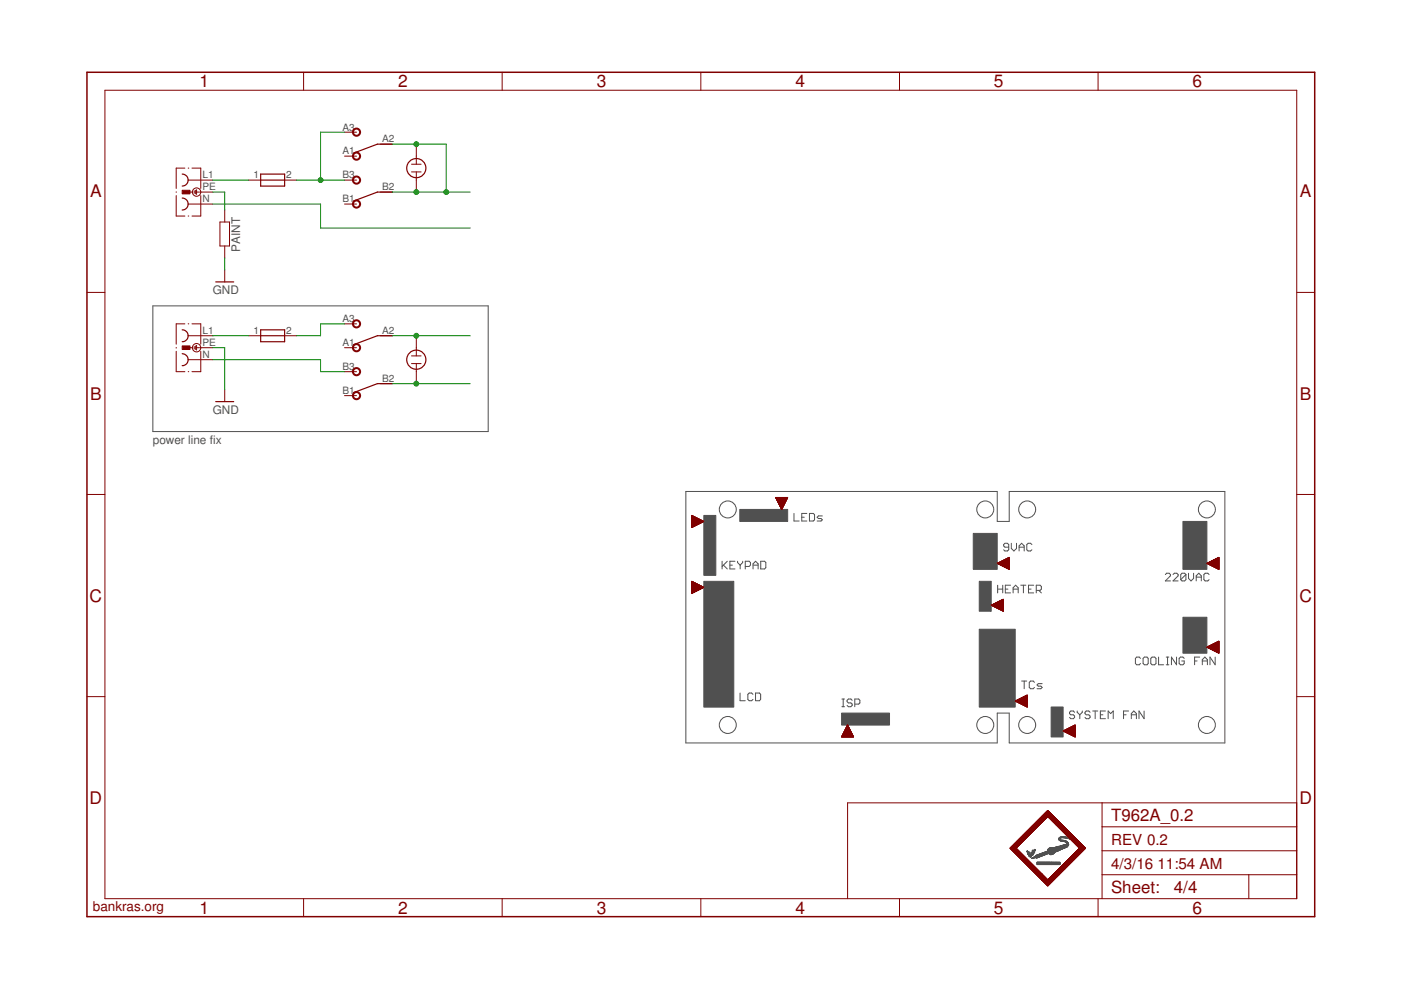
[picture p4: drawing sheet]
<svg xmlns="http://www.w3.org/2000/svg" width="297mm" height="210mm" viewBox="0 0 297 210" stroke-linecap="round" stroke-linejoin="round" font-family="sans-serif">
<defs><g id="words">
<g font-size="3.7" fill="#800000">
<text x="42.3" y="18.5">1</text>
<text x="84.4" y="18.5">2</text>
<text x="126.5" y="18.5">3</text>
<text x="168.6" y="18.5">4</text>
<text x="210.7" y="18.5">5</text>
<text x="252.9" y="18.5">6</text>
<text x="19.1" y="41.9">A</text>
<text x="275.6" y="41.9">A</text>
<text x="19.1" y="84.7">B</text>
<text x="275.6" y="84.7">B</text>
<text x="19" y="127.6">C</text>
<text x="275.5" y="127.6">C</text>
<text x="19" y="170.4">D</text>
<text x="275.5" y="170.4">D</text>
<text x="42.3" y="193.7">1</text>
<text x="84.4" y="193.7">2</text>
<text x="126.5" y="193.7">3</text>
<text x="168.6" y="193.7">4</text>
<text x="210.7" y="193.7">5</text>
<text x="252.9" y="193.7">6</text>
</g>
<g font-size="3.6" fill="#800000">
<text x="235.6" y="174">T962A_0.2</text>
<text x="235.6" y="189.3">Sheet:</text>
<text x="248.9" y="189.3">4/4</text>
</g>
<g font-size="3.2" fill="#800000">
<text x="235.6" y="179.1">REV 0.2</text>
<text x="235.6" y="184.2">4/3/16</text>
<text x="245.4" y="184.2">11:54 AM</text>
</g>
<text font-size="2.9" fill="#800000" x="19.7" y="193.1">bankras.org</text>
<g font-size="2.5" fill="#505050">
<text x="50.9" y="53.4" transform="rotate(-90 50.9 53.4)">PAINT</text>
<text x="45.1" y="62.3">GND</text>
<text x="45.1" y="87.7">GND</text>
<text x="32.4" y="94">power line fix</text>
</g>
<g font-size="2.1" fill="#505050">
<text x="72.6" y="27.7">A3</text>
<text x="72.6" y="32.7">A1</text>
<text x="81" y="30.2">A2</text>
<text x="42.9" y="37.8">L1</text>
<text x="42.9" y="40.4">PE</text>
<text x="53.7" y="37.8">1</text>
<text x="60.7" y="37.8">2</text>
<text x="72.6" y="37.8">B3</text>
<text x="81" y="40.4">B2</text>
<text x="42.9" y="42.9">N</text>
<text x="72.6" y="42.9">B1</text>
<text x="42.9" y="70.8">L1</text>
<text x="53.7" y="70.8">1</text>
<text x="60.7" y="70.8">2</text>
<text x="72.6" y="68.3">A3</text>
<text x="81" y="70.8">A2</text>
<text x="42.9" y="75.9">N</text>
<text x="42.9" y="73.4">PE</text>
<text x="72.6" y="73.4">A1</text>
<text x="72.6" y="78.5">B3</text>
<text x="72.6" y="83.5">B1</text>
<text x="81" y="81">B2</text>
</g>
</g></defs>
<g fill="none" stroke="#505050" stroke-width=".21">
<path d="M32.4 64.9h71.1v26.6h-71.1zM145.4 104.2h66v6.4h2.6v-6.4h45.7v53.3h-45.7v-6.3h-2.6v6.3h-66zM153.1 119v1.6M153.4 119.8l.8 .8M154.2 119l-1.1 1.1M154.7 119.8h.6M155.8 119h-1.1v1.6h1.1M156.4 119v.3l.5 .5M156.9 119.8v.8M157.5 119v.3l-.6 .5M159.7 119.8h1M161.3 119h.8l.3 .3v1.1l-.3 .2h-.8z"/>
<path d="M168.3 108.9v1.6h1.1M170 109.7h.5M171.1 108.9h-1.1v1.6h1.1M171.6 108.9h.8l.3 .2v1.1l-.3 .3h-.8zM174.3 109.4h-.8l-.3 .3 .3 .2h.6l.2 .3-.2 .3h-.9M213.9 116h-.8l-.3-.3v-.2l.3-.3h.5l.3 .3v1.1l-.3 .2h-.5l-.3-.2M214.4 115.2v1.1l.6 .5 .5-.5v-1.1M216.1 116.8v-1.1l.5-.5 .5 .5v1.1M216.1 116h1M218.8 115.5l-.3-.3h-.5l-.3 .3v1.1l.3 .2h.5l.3-.2M158 120.1h.8l.3-.3v-.5l-.3-.3h-.8v1.6M159.7 120.6v-1.1l.5-.5 .5 .5v1.1"/>
<path d="M211.5 124.1v1.6M211.5 124.9h1.1M212.6 124.1v1.6M213.1 124.9h.6M214.2 124.1h-1.1v1.6h1.1M214.8 124.9h1.1M214.8 125.7v-1.1l.5-.5 .6 .5v1.1M216.4 124.1h1.1M217 124.1v1.6M218.1 124.9h.5M219.2 124.1h-1.1v1.6h1.1M219.7 125.2h.8l.3-.3v-.5l-.3-.3h-.8v1.6"/>
<path d="M220.2 125.2l.6 .5M241.8 139.6l-.3-.3h-.5l-.3 .3v1.1l.3 .2h.5l.3-.2M242.6 139.3h.6l.2 .3v1.1l-.2 .2h-.6l-.2-.2v-1.1zM244.3 139.3h.5l.3 .3v1.1l-.3 .2h-.5l-.3-.2v-1.1zM245.6 139.3v1.6h1.1M247.1 121.8l.3-.3h.5l.3 .3v.3l-1.1 1.1h1.1M247.3 139.3h.5M247.5 139.3v1.6M248.7 121.8l.3-.3h.5l.3 .3v.3l-1.1 1.1h1.1M249.4 139.3v1.6l-1-1.6v1.6M251.1 139.6l-.3-.3h-.5l-.3 .3v1.1l.3 .2h.5l.3-.2v-.6h-.6M251.4 121.8v1.1l-.2 .3h-.6l-.3-.3"/>
<path d="M251.4 121.8l-.2-.3h-.6l-.3 .3v1.1M251.4 121.8l-1.1 1.1M252 121.5v1.1l.5 .6 .6-.6v-1.1M253.6 123.2v-1.1l.6-.6 .5 .6v1.1M253.6 122.4h1.1M254.4 139.3h-1.1v1.6M256.3 121.8l-.2-.3h-.6l-.3 .3v1.1l.3 .3h.6l.2-.3M257.6 139.3v1.6l-1.1-1.6v1.6M156.9 146.9v1.7h1.1M159.6 147.2l-.2-.3h-.6l-.2 .3v1.1l.2 .3h.6l.2-.3M160.2 146.9h.8l.3 .3v1.1l-.3 .3h-.8zM178.5 149.8h.5"/>
<path d="M178.5 148.2h.5M178.8 148.2v1.6M180.7 148.5l-.3-.3h-.5l-.3 .3v.3l.3 .2h.5l.3 .3v.3l-.3 .2h-.5l-.3-.2M181.2 149.3h.9l.2-.3v-.5l-.2-.3h-.9v1.6M216.6 144.4h1.1M217.1 144.4v1.6M219.3 144.7l-.2-.3h-.6l-.3 .3v1.1l.3 .2h.6l.2-.2M221 144.9h-.9l-.2 .3 .2 .3h.6l.3 .3-.3 .2h-.8M227.8 151l-.2-.3h-.6l-.2 .3v.3l.2 .3h.6l.2 .2v.3l-.2 .3h-.6l-.2-.3M228.4 150.7v.3l.5 .6M228.9 151.6v.8M229.5 150.7v.3l-.6 .6"/>
<path d="M231.1 151l-.3-.3h-.5l-.3 .3v.3l.3 .3h.5l.3 .2v.3l-.3 .3h-.5l-.3-.3M231.7 150.7h1M232.2 150.7v1.7M233.3 151.6h.5M234.4 150.7h-1.1v1.7h1.1M234.9 152.4v-1.7l.6 .6 .5-.6v1.7M238.2 151.6h.6M239.3 150.7h-1.1v1.7M239.9 151.6h1M239.9 152.4v-1.1l.5-.6 .5 .6v1.1M242.6 150.7v1.7l-1.1-1.7v1.7M247.3 140.9h.5"/>
<path d="M253.3 140.1h.5M254.9 140.1h1.1M254.9 140.9v-1l.6-.6 .5 .6v1M222.4 179.9l-.1 .1M222.5 179.9h-.1M222.8 179.7h.3M223 179.7l-.5 .2M224.5 177.9v.1M224.5 177.9h.2M224.5 177.8h.2M224.5 177.8v.1M224.5 178l.1 .1"/>
<path d="M224.5 178l.3 .1M224.5 178h.2M224.6 178.1h.4M224.6 177.7l-.1 .1M224.6 178.1l.3 .2 1.2 .1M224.6 178.1l1.4 .2M224.6 177.6h2.1M224.6 178.2h1.1M224.7 177.6l-.1 .1M224.7 177.6h1.8M224.7 177.8v.1M224.7 177.9l.1 .1"/>
<path d="M224.7 178.2l1.2 .1M224.7 177.8h-.2M224.7 177.5h1.5M224.8 178l.2 .1M224.8 177.7l-.1 .1M224.8 177.7h-.3M224.9 177.5h1.1M224.9 178.3h1.1M224.9 177.7h-.3M225.1 177.6l-.3 .1M225.1 178.1l.2 .1M225.2 180h-3"/>
<path d="M225.3 180h-.1M225.3 178.4l.7 .2M225.3 179.2l-2.1 .6-.2-.1M225.3 179.9l-3 .1M225.4 177.6h.2M225.5 179.2h-.2M225.5 179.9h-3.1M225.5 178.4h.7M225.6 179.8l-3.1 .1M225.7 177.6l1 .2M225.7 179.1h.9M225.7 177.5l-1 .1"/>
<path d="M225.8 179.8h-3.2M225.8 178.5h.4M225.8 179.1h.8M225.8 177.7h.9M225.9 177.5l.8 .1M225.9 179.7h-2.4M225.9 178.5h.4M226 178.6l.3 .2M226 179l-.5 .2M226 178.6h.3M226 178.3l.2 .2M226 179.7h-2.4"/>
<path d="M226 178.6h.4M226.1 178.7h.3M226.1 179.6h-2.3M226.1 178.7l.4 .1M226.2 179h.3M226.2 179.6l-.9 .4M226.2 178.8h.3M226.2 177.7h.6M226.2 178.5l.1 .1M226.2 179.6h-2.3M226.3 179.5l-.1 .1M226.3 178.8v.1l-.3 .1"/>
<path d="M226.3 179.5h-2.2M226.3 179h.2M226.3 178.8l.2 .1M226.3 179.5h.1M226.3 179.5h-2M226.3 178.9h.2M226.3 178.6l.2 .2M226.3 179.4h-1.6M226.4 179.3l-1.6 .1M226.4 177.8h.4M226.4 179.3l-.1 .2M226.5 179.3h-1.5"/>
<path d="M226.5 178.8v.1M226.5 179.2l-.1 .1M226.5 178.9v.1M226.5 179.2l-1.4 .1M226.5 179l.1 .1M226.5 179.2h-1.2M226.6 179.2h-.1M226.6 179.1v.1M226.6 179.2h-1.1M226.7 177.6l.2 .3M226.7 177.8h.2M226.7 177.8l.2 .1"/>
<path d="M226.8 177.9h.1M217.7 180.5l.3 .1M217.7 180.6h.3M217.8 180.5h.1M217.8 180.5l.1 .3M217.8 180.6h.2M217.8 180.4h.1M217.8 180.7h.2M217.8 180.4v.1M217.9 181h.4M217.9 180.9l.2 .1M217.9 180.9h.1"/>
<path d="M217.9 180.7l.2 .1M217.9 180.9v.2M217.9 180.4l.1 .3M217.9 181l.5 .1M217.9 180.8h.2M217.9 180.8v.1M217.9 181.1h.5M217.9 181.1l.2 .2M218 181.1l.5 .1M218 180.9v.1M218 181h.1M218 180.7l.1 .1"/>
<path d="M218.1 180.8l-.2 .1M218.1 180.8l-.1 .1M218.1 181.2h.4M218.1 181.3h.4M218.1 181.3v.1M218.1 181.4h.4M218.1 181h.1M218.1 181.4l.3 .2M218.1 180.9h.2M218.1 180.8h.2M218.2 181.5h.3M218.2 180.8h.1"/>
<path d="M218.2 180.7h.1M218.2 180.7l-.1 .3M218.2 181.5l.4 .1M218.3 181.2v.2zM218.3 181.6h.3M218.3 180.9l.1 .2M218.3 181h-.2M218.3 180.7v.1M218.3 180.8v.1M218.4 181.6h.2M218.4 180.7h-.2M218.4 181.1h.1"/>
<path d="M218.4 181.6v.1M218.4 181.7h.1M218.4 181.1l.1 .1M218.5 181.5l.1 .1M218.5 181.2v.3M218.6 181.6h.1M218.6 181.2h.4M218.7 181.2h-.1M218.7 181.1h.4M218.7 181.1v.1M218.7 181h.4M218.7 180.9l.4 .1"/>
<path d="M218.7 180.9h.2M218.7 180.8h.2M218.7 180.8v.2M218.7 181h.1M218.8 180.8h-.1M218.8 181l-.1 .1M218.8 180.7v.1M218.8 180.7h.3M218.9 180.5h.2M218.9 180.4h.2M218.9 180.3h.2M218.9 180.4v.1"/>
<path d="M218.9 180.6h.2M218.9 180.8v.3l.1-.3M218.9 180.5v.1M218.9 180.6l-.1 .1M219 180.9h.1M219 180.3l-.1 .1M219 181.3h-.3M219 180.7v.1M219 180.7l-.1 .1M219 180.3h.1M219.1 181.8l-.4 .2 1-.1M219.1 181.9l-.3 .1"/>
<path d="M219.1 180.7h-.3M219.1 180.3v.1M219.1 181.1l-.5 .1M219.1 180.7h-.1M219.1 180.4v.3M219.1 181.1l-.1 .1M219.1 180.7h.3M219.1 181v.1M219.1 181h.1M219.1 180.9v.1M219.2 180.6h.2M219.2 180.5h.2"/>
<path d="M219.2 180.4h.2M219.2 180.4v.2M219.2 180.6l-.1 .1M219.2 181.9h-.4M219.2 180.3v.1M219.2 180.8l-.2 .1M219.3 180.2h.2M219.3 180.8l-.1 .1M219.3 180.8h-.6M219.3 180.7v.1M219.4 180.7l-.6 .1M219.4 180.1h.1"/>
<path d="M219.4 180.1l.1 .1-.1 .1M219.4 180.1l-.2 .2M219.4 180.6h.1M219.4 180.4v.2M219.4 180.6l-.2 .1M219.4 180.6l-.1 .1M219.4 180.4h-.2M219.4 180.3v.1M219.4 181.8l-.5 .1M219.4 180.3h-.2M219.5 180.3h-.3M219.5 181.5l-.4 .3"/>
<path d="M219.6 181.4l-.1 .1M219.6 181.8h.4M219.7 181.9h.1M219.9 181.3l-.3 .1M219.9 182.8h4.8v.5h-4.8zM219.9 183.1h4.8M219.9 183.2h4.8M219.9 183h4.8M219.9 182.9h4.8M220.1 181.8h-1M220.2 181.7l-1.1 .1M220.4 181.1l-.5 .2"/>
<path d="M220.4 181.7h-1.1M220.5 181.6l-1.1 .1M220.6 181.6h-1.1M220.8 181.5l-1.3 .1M220.9 181.5h-1.4M221.1 181.4l-1.6 .1M221.1 181.4l-1.4 .5M221.2 180.8h2.3M221.2 181.4h-1.6M221.3 180.8l-.9 .3M221.3 181.3l-.2 .1M221.3 181.3h-1.5"/>
<path d="M221.5 181.3h-1.6M221.6 181.2l-.3 .1M221.6 181.2h-1.6M221.8 181.1l-1.6 .1M221.9 181.1h-1.6M222 181l-1.5 .1M222.1 181h.3M222.1 181l-.5 .2M222.1 181h-1.5M222.2 180.2v.2l-.9 .4M222.2 180.1v.1M222.3 180l-.1 .1"/>
<path d="M222.3 180.9l-1.6 .1M222.4 180.9h1M222.4 181l.4 .2 .5-.2M222.5 181h.8M222.5 181.1h.7M222.6 181.1h.5M223 182.8v.5M223.4 181h-1M223.5 180.9l-.2 .1M223.5 180.9h-2.6M223.5 180.8l-2.5 .1M223.5 180.8v.1"/>
<path d="M223.5 180.7v.1M223.5 180.7l-2.2 .1M223.6 180.7h-2.1M223.8 180.6l-.3 .1M223.8 180.6l-2.2 .1M223.9 180.6h-.1M223.9 180.6h-2.1M224 180.5l-.1 .1M224.1 180.5l-2.2 .1M224.1 180.5h-.1M224.2 180.5h-2.2M224.3 180.4h-2.1"/>
<path d="M224.4 180.4h-2.2M224.6 180.3h-2.4M224.7 180.3h-2.5M224.8 180.2h-2.6M224.8 180.1l-2.6 .1M225 180.1h-2.8M225.1 180l-2.9 .1M225.2 180l-1.1 .5"/>
<circle cx="154.3" cy="108" r="1.8"/>
<circle cx="208.9" cy="108" r="1.8"/>
<circle cx="217.8" cy="108" r="1.8"/>
<circle cx="255.9" cy="108" r="1.8"/>
<circle cx="154.3" cy="153.7" r="1.8"/>
<circle cx="208.9" cy="153.7" r="1.8"/>
<circle cx="217.8" cy="153.7" r="1.8"/>
<circle cx="255.9" cy="153.7" r="1.8"/>
</g>
<g fill="#505050" stroke="#505050" stroke-width=".21">
<path d="M149.2 109.3h2.6v12.7h-2.6z"/>
<path d="M178.4 151.2h10.2v2.5h-10.2z"/>
<path d="M207.6 133.4h7.6v16.5h-7.6z"/>
<path d="M206.4 113.1h5v7.6h-5z"/>
<path d="M250.8 130.9h5.1v7.6h-5.1z"/>
<path d="M250.8 110.6h5.1v10.1h-5.1z"/>
<path d="M207.6 123.3h2.6v6.3h-2.6z"/>
<path d="M222.9 149.9h2.5v6.4h-2.5z"/>
<path d="M149.2 123.3h6.4v26.6h-6.4z"/>
<path d="M156.8 108h10.2v2.6h-10.2z"/>
</g>
<g fill="none" stroke="#800000" stroke-width=".21">
<path d="M22.2 19.1h252.7v171.4h-252.7zM64.4 15.3v3.8M106.5 15.3v3.8M148.6 15.3v3.8M190.7 15.3v3.8M232.8 15.3v3.8M39.2 35.6h-1.8v4.4M39.9 38.2h2.5M39.9 35.6h.1M40.7 35.6h1.9v4.4M42.6 38.2h2.5M52.7 38.2h2.6"/>
<path d="M60.3 38.2h2.6M73 28h2.6M73 33.1h2.6M73 38.2h2.6M80.6 30.6h2.6M87.2 34.8h2.1M87.2 36.4h2.1M88.3 30.6v4.2M88.3 36.4v4.3M37.4 41.5v4.3h1.8M37.4 40.7v.1M39.9 43.3h2.5"/>
<path d="M39.9 45.8h.1M40.2 40.7h.6M41.2 40.5v.5M41.4 40.3v.8M41.7 40.7h.6M41.7 40.2v1M42.6 40.7h2.5M42.6 43.3h2.5M42.6 41.5v4.3h-1.9M42.6 40.7v.1M46.6 47.1h2.1v5.1h-2.1zM47.6 44.5v2.6"/>
<path d="M47.6 52.2v2.5M47.6 57.2v2.6M73 43.3h2.6M80.6 40.7h2.6M18.4 62h3.8M37.4 73.7v.1M37.4 74.5v4.3h1.8M39.2 68.7h-1.8v4.3M39.9 71.2h2.5M39.9 68.7h.1M39.9 78.8h.1M39.9 76.3h2.5"/>
<path d="M40.2 73.7h.6M40.7 68.7h1.9v4.3M41.2 73.5v.5M41.4 73.3v.8M41.7 73.2v1M41.7 73.7h.6M42.6 73.7v.1M42.6 74.5v4.3h-1.9M42.6 71.2h2.5M42.6 73.7h2.5M42.6 76.3h2.5M52.7 71.2h2.6"/>
<path d="M60.3 71.2h2.6M73 68.7h2.6M73 73.7h2.6M73 78.8h2.6M80.6 71.2h2.6M87.2 75.5h2.1M87.2 77.1h2.1M88.3 71.2v4.3M88.3 77.1v4.2M274.9 62h3.8M47.6 82.6v2.6M73 83.9h2.6"/>
<path d="M80.6 81.3h2.6M18.4 104.8h3.8M146.7 109.3v2.5M146.7 109.3l2.5 1.3M146.7 111.8h.1M146.7 110.6h2.5M146.7 110.5h2.5M146.7 110.4l2.3 .1M146.7 110.4h2.2M146.7 110.3l2.1 .1M146.7 110.3h2M146.7 110.2l1.9 .1"/>
<path d="M146.7 110.2h1.8M146.7 110.1l1.7 .1M146.7 110.1h1.6M146.7 110h1.5M146.7 110h1.4M146.7 109.9h1.3M146.7 109.9h1.2M146.7 109.8h1.1M146.7 109.7l1 .1M146.7 109.7h.9M146.7 109.6l.8 .1M146.7 109.6h.6"/>
<path d="M146.7 109.5l.6 .1M146.7 109.5h.4M146.7 109.4l.3 .1M146.7 109.4h.2M146.7 109.3l.1 .1M146.7 109.3h.1M146.8 111.8h-.1M146.9 111.7l-.2 .1M147 111.7h-.3M147.1 111.6l-.4 .1M147.2 111.6h-.5M147.3 111.5h-.6"/>
<path d="M147.4 111.5h-.7M147.6 111.4h-.9M147.7 111.3l-1 .1M147.8 111.3h-1.1M147.9 111.2l-1.2 .1M148 111.2h-1.3M148.1 111.1l-1.4 .1M148.2 111.1h-1.5M148.3 111l-1.6 .1M148.4 111h-1.7M148.5 110.9l-1.8 .1M148.6 110.9h-1.9"/>
<path d="M148.7 110.8h-2M148.8 110.8h-2.1M148.9 110.7h-2.2M149 110.7h-2.3M149.2 110.6h-2.5M149.2 110.6l-2.5 1.2M164.5 105.5h2.5l-1.3 2.5zM164.5 105.6h2.4M164.6 105.8h2.2M164.7 106h2M164.8 106.2h1.8M164.8 106.3h1.8"/>
<path d="M164.9 106.4h1.6M165 106.5h1.5M165 106.6h1.4M165.1 106.7h1.3M165.1 106.8h1.2M165.2 106.9h1.1M165.2 107.1h1M165.3 107.1h.9M165.4 107.3h.7M165.5 107.5h.5M165.6 107.7h.3M165.7 107.9h.1"/>
<path d="M165.7 108h.1M165.8 107.8l-.1 .1M165.8 107.8h-.2M165.9 107.6l-.4 .1M165.9 107.6h-.4M166 107.4h-.6M166.1 107.4h-.7M166.1 107.2h-.8M166.2 107.2h-.9M166.2 107h-1M166.3 107h-1.1M166.3 106.8h-1.2"/>
<path d="M166.4 106.7l-1.3 .1M166.5 106.6h-1.5M166.5 106.5l-1.5 .1M166.6 106.4h-1.7M166.6 106.3h-1.7M166.7 106.2h-1.9M166.7 106.1h-1.9M166.8 105.9l-2.1 .1M166.8 105.9h-2.1M166.9 105.7h-2.3M167 105.5h-2.5M211.4 119.4l2.6-1.2v2.5"/>
<path d="M211.4 119.4l2.6 1.3M211.5 119.4h2.5M211.5 119.5h2.5M211.6 119.5h2.4M211.6 119.4h2.4M211.7 119.3h2.3M211.7 119.6h2.3M211.8 119.6h2.2M211.8 119.3h2.2M211.9 119.2h2.1M211.9 119.7h2.1M212 119.7h2"/>
<path d="M212 119.2h2M212.1 119.1h1.9M212.1 119.8h1.9M212.2 119.8h1.8M212.2 119.1h1.8M212.3 119h1.7M212.3 119.9h1.7M212.4 119.9h1.6M212.4 119h1.6M212.5 118.9h1.5M212.5 120h1.5M212.6 118.9h1.4"/>
<path d="M212.7 118.8h1.3M212.9 118.7h1.1M213.1 118.6h.9M213.3 118.5h.7M213.4 118.5h.6M213.5 118.4h.5M213.6 118.4h.4M213.7 118.3h.3M213.8 118.3h.2M213.9 118.2h.1M255.9 119.4l2.5-1.2v2.5M255.9 119.4l2.5 1.3"/>
<path d="M255.9 119.5h2.5M255.9 119.4h2.5M256 119.5h2.4M256 119.4h2.4M256.1 119.6h2.3M256.1 119.3h2.3M256.2 119.6h2.2M256.2 119.3h2.2M256.3 119.7h2.1M256.3 119.2h2.1M256.4 119.7h2M256.5 119.2h1.9"/>
<path d="M256.5 119.8h1.9M256.5 119.1h1.9M256.6 119.8h1.8M256.7 119.1h1.7M256.8 119.9h1.6M256.8 119h1.6M256.9 119h1.5M257 120h1.4M257 118.9h1.4M257.1 118.9h1.3M257.2 118.8h1.2M257.3 118.7h1.1"/>
<path d="M257.4 118.7h1M257.5 118.6h.9M257.6 118.6h.8M257.7 118.5h.7M257.8 118.5h.6M257.9 118.4h.5M258 118.4h.4M258.1 118.3h.3M258.2 118.3h.2M258.4 118.2h.1M274.9 104.8h3.8M146.7 124.5h2.5"/>
<path d="M146.7 124.4l2.4 .1M146.7 124.4h2.3M146.7 124.3l2.2 .1M146.7 124.3h2.1M146.7 124.2l2 .1M146.7 124.2h1.9M146.7 124.1l1.8 .1M146.7 124.1h1.7M146.7 124h1.5M146.7 124h1.4M146.7 123.9h1.3M146.7 123.8l1.2 .1"/>
<path d="M146.7 123.8h1.1M146.7 123.7l1 .1M146.7 123.7h.9M146.7 123.6l.8 .1M146.7 123.6h.7M146.7 123.5l.6 .1M146.7 123.5h.5M146.7 123.4l.4 .1M146.7 123.4h.3M146.7 123.3l.2 .1M146.7 123.3h.1M146.7 125.8h.1"/>
<path d="M146.9 125.7l-.2 .1M147 125.7h-.3M147.1 125.6h-.4M147.2 125.6h-.5M147.3 125.5h-.6M147.4 125.5h-.7M147.5 125.4h-.8M147.6 125.3l-.9 .1M147.7 125.3h-1M147.8 125.2l-1.1 .1M147.9 125.2h-1.2M148 125.1l-1.3 .1"/>
<path d="M148.1 125.1h-1.4M148.2 125l-1.5 .1M148.4 125h-1.7M148.4 124.9h-1.7M148.6 124.9h-1.9M148.7 124.8h-2M148.8 124.8h-2.1M148.9 124.7h-2.2M149 124.7h-2.3M149.1 124.6h-2.4M149.2 124.5l-2.5 .1M149.2 124.5l-2.5-1.2v2.5"/>
<path d="M149.2 124.5l-2.5 1.3M210.2 128.3l2.5-1.2v2.5M210.2 128.3l2.5 1.3M210.2 128.3h2.5M210.2 128.4h2.5M210.4 128.2h2.3M210.4 128.4h2.3M210.5 128.5h2.2M210.6 128.1h2.1M210.6 128.5h2.1M210.7 128.1h2M210.7 128.6h2"/>
<path d="M210.8 128h1.9M210.8 128.6h1.9M210.9 128h1.8M210.9 128.7h1.8M211 127.9h1.7M211 128.7h1.7M211.1 127.9h1.6M211.1 128.8h1.6M211.2 127.8h1.5M211.2 128.8h1.5M211.3 127.8h1.4M211.3 128.9h1.4"/>
<path d="M211.4 127.7h1.3M211.4 128.9h1.3M211.5 127.7h1.2M211.5 129h1.2M211.6 127.6h1.1M211.6 129.1h1.1M211.7 127.6h1M211.7 129.1h1M211.8 127.5h.9M211.9 129.2h.8M211.9 127.4h.8M212 127.4h.7"/>
<path d="M212.1 129.3h.6M212.1 127.3h.6M212.2 129.3h.5M212.3 127.3h.4M212.3 129.4h.4M212.3 127.2h.4M212.4 129.4h.3M212.5 127.2h.2M212.5 129.5h.2M212.6 127.1h.1M212.6 129.5h.1M212.6 120h1.4"/>
<path d="M212.7 129.6h.1M212.7 120.1h1.3M212.8 120.1h1.2M213 120.2h1M213.2 120.3h.8M213.3 120.4h.7M213.4 120.4h.6M213.5 120.5h.5M213.6 120.5h.4M213.7 120.6h.3M213.8 120.6h.2M213.9 120.7h.1"/>
<path d="M255.9 137.2h2.5M256 137.3h2.4M256 137.1h2.4M256.1 137.3h2.3M256.1 137.1h2.3M256.2 137.4h2.2M256.2 137h2.2M256.3 137.4h2.1M256.3 137h2.1M256.4 137.5h2M256.5 136.9h1.9M256.5 137.5h1.9"/>
<path d="M256.6 137.6h1.8M256.7 136.8h1.7M256.8 137.6h1.6M256.8 136.8h1.6M256.8 137.7h1.6M256.9 136.7h1.5M257 137.8h1.4M257 136.7h1.4M257.1 136.6h1.3M257.2 137.9h1.2M257.2 120.1h1.2M257.2 136.5h1.2"/>
<path d="M257.3 137.9h1.1M257.3 120.1h1.1M257.3 136.5h1.1M257.4 138h1M257.4 120.2h1M257.4 136.4h1M257.5 138h.9M257.5 120.2h.9M257.5 136.4h.9M257.6 138.1h.8M257.6 120.3h.8M257.6 136.3h.8"/>
<path d="M257.7 138.1h.7M257.7 120.4h.7M257.7 136.3h.7M257.8 138.2h.6M257.8 120.4h.6M257.9 136.2h.5M257.9 138.2h.5M257.9 120.5h.5M258 138.3h.4M258 120.5h.4M258.1 136.1h.3M258.1 138.3h.3"/>
<path d="M258.1 120.6h.3M258.2 138.4h.2M258.2 120.6h.2M258.3 136h.1M258.3 138.4h.1M258.3 120.7h.1M258.4 136h.1M258.4 136l-2.5 1.2M258.4 136v2.5l-2.5-1.3M18.4 147.7h3.8M178.4 156.2h2.6M178.5 156.1l2.4 .1"/>
<path d="M178.5 156.1h2.4M178.5 156h2.3M178.6 155.9l2.2 .1M178.6 155.9h2.2M178.7 155.8h2M178.7 155.7h2M178.7 155.6h2M178.8 155.6h1.8M178.8 155.5h1.8M178.8 155.4h1.8M178.9 155.3l1.6 .1M178.9 155.3h1.6"/>
<path d="M178.9 155.2h1.5M179 155.1l1.4 .1M179 155.1h1.4M179 155h1.4M179 155h1.3M179.1 154.9h1.2M179.1 154.8h1.2M179.2 154.8h1M179.2 154.7h1M179.2 154.6h.9M179.3 154.6h.8M179.3 154.5h.8"/>
<path d="M179.3 154.4h.7M179.4 154.4h.6M179.4 154.3h.6M179.4 154.2l.6 .1M179.5 154.2h.4M179.5 154.1h.4M179.5 154l.4 .1M179.6 154h.2M179.6 153.9h.2M179.6 153.8h.2M179.7 153.8h.1M179.7 153.7h.1"/>
<path d="M179.7 153.7l1.3 2.6h-2.6zM215.3 148.6h2.5M215.3 148.7h2.5M215.4 148.7h2.4M215.5 148.5h2.3M215.5 148.8h2.3M215.6 148.5h2.2M215.6 148.8h2.2M215.7 148.4h2.1M215.7 148.9h2.1M215.8 148.4h2M215.8 148.9h2"/>
<path d="M215.9 148.3h1.9M215.9 149h1.9M216 148.3h1.8M216 149h1.8M216.1 148.2h1.7M216.1 149.1h1.7M216.2 148.2h1.6M216.3 149.1h1.5M216.3 148.1h1.5M216.3 149.2h1.5M216.4 148.1h1.4M216.5 149.2h1.3"/>
<path d="M216.5 148h1.3M216.6 149.3h1.2M216.6 148h1.2M216.7 149.4h1.1M216.7 147.9h1.1M216.8 149.4h1M216.8 147.8h1M216.9 149.5h.9M217 147.8h.8M217 149.5h.8M217 147.7h.8M217.1 149.6h.7"/>
<path d="M217.2 147.7h.6M217.2 149.6h.6M217.3 147.6h.5M217.3 149.7h.5M217.4 147.6h.4M217.4 149.7h.4M217.5 147.5h.3M217.5 149.8h.3M217.6 147.5h.2M217.7 149.8h.1M217.7 147.4h.1M217.7 149.9h.1"/>
<path d="M217.8 147.4l-2.6 1.3 2.6 1.2M217.8 147.4v2.5M225.4 155l2.5 1.3M225.4 155h2.5M225.5 155h2.4M225.5 154.9h2.4M225.6 155.1h2.3M225.6 154.9h2.3M225.7 155.1h2.2M225.7 154.8h2.2M225.8 155.2h2.1M225.8 154.8h2.1"/>
<path d="M225.9 155.2h2M225.9 154.7h2M226 155.3h1.9M226 154.7h1.9M226.1 155.3h1.8M226.1 154.6h1.8M226.2 155.4h1.7M226.2 154.6h1.7M226.3 155.4h1.6M226.4 154.5h1.5M226.4 155.5h1.5M226.5 155.6h1.4"/>
<path d="M226.6 154.4h1.3M226.6 155.6h1.3M226.7 154.4h1.2M226.8 155.7h1.1M226.8 154.3h1.1M226.9 154.3h1M227 155.8h.9M227 154.2h.9M227.1 155.8h.8M227.1 154.2h.8M227.2 155.9h.7M227.2 154.1h.7"/>
<path d="M227.3 155.9h.6M227.3 154.1h.6M227.4 156h.5M227.4 154h.5M227.5 153.9h.4M227.5 156h.4M227.6 156.1h.3M227.6 153.9h.3M227.7 153.8h.2M227.7 156.1h.2M227.8 156.2h.1M227.8 153.8h.1"/>
<path d="M227.9 153.7h.1M227.9 156.3h.1M227.9 153.7l-2.5 1.3M227.9 153.7v2.6M274.9 147.7h3.8M214.1 179.8l1.9 1.9M214.2 179.8h1.2M214.2 179.9h1.3M214.2 179.9l1.3 .1M214.2 179.7l-.1 .1M214.3 180h1.3M214.6 179.3l-.4 .4"/>
<path d="M214.7 179.3h-.1M215 179l-.3 .3M215.2 178.8l-.2 .2M215.4 179.8l2 2M215.5 179.8h-1.3M215.5 178.5l-.3 .3M215.5 179.7l-.1 .1M215.5 179.7h-1.3M215.6 179.7h-1.3M215.6 178.4l-.1 .1M215.6 179.6l-.1 .1M215.6 179.6h-1.2"/>
<path d="M215.7 179.6h-1.3M215.7 179.5l-.1 .1M215.7 179.5h-1.2M215.8 179.5h-1.3M215.8 179.4h-1.2M215.9 179.3l-1.3 .1M215.9 179.3h-1.2M216 178l-.4 .4M216 179.2l-.3 .3M216 179.2l-1.3 .1M216 179.2h-1.2M216.1 177.9l-.1 .1"/>
<path d="M216.1 179.1l-1.3 .1M216.1 179.2h-.1M216.2 179.1h-1.3M216.2 177.8l-.1 .1M216.2 179l-.1 .2M216.2 179l-1.3 .1M216.3 179h-1.3M216.3 177.7l-.1 .1M216.3 178.9l-.1 .1M216.3 178.9l-1.3 .1M216.4 178.9h-1.3M216.4 178.9h-.1"/>
<path d="M216.4 178.8l-1.3 .1M216.5 178.8h-1.3M216.5 177.5l-.2 .2M216.5 178.8l-.1 .1M216.5 178.7l-1.3 .1M216.6 178.7h-1.3M216.6 178.6h-1.3M216.7 178.6h-1.3M216.7 178.6l-.2 .2M216.7 178.5h-1.2M216.8 177.2l-.3 .3M216.8 178.5h-1.3"/>
<path d="M216.8 178.5l-.1 .1M216.9 178.4h-1.3M216.9 177.1l-.1 .1M216.9 178.4l-.1 .1M217 178.3h-1.3M217 178.2l-1.3 .1M217 178.3l-.1 .1M217.1 178.2h-1.3M217.1 178.2l-.1 .1M217.1 178.1l-1.3 .1M217.2 178.1h-1.3M217.2 178.1l-.1 .1"/>
<path d="M217.2 178l-1.3 .1M217.3 176.7l-.4 .4M217.3 178h-1.3M217.3 177.9h-1.3M217.4 176.6l-.1 .1M217.4 177.9h-1.3M217.4 177.8h-1.2M217.5 176.5l-.1 .1M217.5 177.8l-.3 .3M217.5 177.8h-1.3M217.5 177.7h-1.2M217.6 177.7h-1.3"/>
<path d="M217.6 177.7l-.1 .1M217.6 177.6h-1.2M217.7 177.6l-.1 .1M217.7 177.5l-1.3 .1M217.7 177.5h-1.2M217.8 176.2l-.3 .3M217.8 177.5l-.1 .1M217.8 177.4l-1.3 .1M217.8 177.4h-1.2M217.8 176.1v.1M217.9 177.4l-.1 .1M217.9 177.3l-1.3 .1"/>
<path d="M218 177.3h-1.3M218 176l-.2 .1M218 177.3l-.1 .1M218 177.2l-1.3 .1M218.1 177.2h-1.3M218.1 177.1l-1.3 .1M218.2 177.1h-1.3M218.2 177l-1.3 .1M218.3 177h-1.3M218.3 177l-.3 .3M218.3 175.6l-.3 .4M218.3 176.9l-1.3 .1"/>
<path d="M218.4 176.9h-1.3M218.4 176.9l-.1 .1M218.4 176.8h-1.3M218.4 175.6h-.1M218.5 176.8l-.1 .1M218.5 176.8h-1.3M218.5 176.7h-1.2M218.6 176.7h-1.3M218.6 176.7l-.1 .1M218.7 176.6h-1.3M218.7 176.6l-.1 .1M218.7 175.3l-.3 .3"/>
<path d="M218.8 176.5h-1.3M218.8 176.5l-.1 .1M218.8 176.4l-1.3 .1M218.9 176.4h-1.3M218.9 176.3l-1.3 .1M218.9 175.1l-.2 .2M219 176.3h-1.3M219 176.2l-1.3 .1M219.1 176.2l-.3 .3M219.1 176.2h-1.3M219.1 176.1h-1.3M219.2 176.1h-1.3"/>
<path d="M219.2 176.1l-.1 .1M219.2 176h-1.2M219.3 176l-.1 .1M219.3 176h-1.3M219.3 175.9h-1.2M219.4 175.9l-.1 .1M219.4 175.9h-1.3M219.4 175.8h-1.2M219.5 175.8l-.1 .1M219.5 175.7l-1.3 .1M219.5 175.7h-1.2M219.6 175.7l-.1 .1"/>
<path d="M219.6 174.4l-.7 .7M219.6 175.6l-1.3 .1M219.6 175.6h-1.2M219.7 175.5l-1.3 .1M219.7 174.3l-.1 .1M219.8 175.5h-1.3M219.8 175.5l-.2 .2M219.8 175.4l-1.3 .1M219.9 175.4h-1.3M219.9 175.4l-.1 .1M219.9 175.3l-1.3 .1M220 175.3h-1.3"/>
<path d="M220 175.3l-.1 .1M220 175.2l-1.3 .1M220.1 175.2h-1.3M220.1 175.2l-.1 .1M220.1 173.9l-.4 .4M220.1 175.1l-1.3 .1M220.2 175.1l-.1 .1M220.2 175.1h-1.3M220.2 173.8l-.1 .1M220.2 175h-1.3M220.3 174.9l-1.3 .1M220.3 174.9h-1.2"/>
<path d="M220.4 174.9l-.2 .2M220.4 174.8l-1.3 .1M220.5 174.8h-1.3M220.5 174.8l-.1 .1M220.5 173.5l-.3 .3M220.5 174.7l-1.3 .1M220.6 174.7h-1.3M220.6 174.7l-.1 .1M220.6 174.6l-1.3 .1M220.7 174.6h-1.3M220.7 174.6l-.1 .1M220.7 173.3l-.2 .2"/>
<path d="M220.7 174.5l-1.3 .1M220.8 174.5l-.1 .1M220.8 174.5h-1.3M220.8 174.4l-1.3 .1M220.9 174.4l-.1 .1M220.9 174.4h-1.3M220.9 174.4h.1M220.9 173.1h2.5M220.9 174.3h-1.3M221 173l-.3 .3M221 174.3h-1.3M221 173h2.3"/>
<path d="M221 174.2h-1.2M221.1 172.9l-.1 .1M221.1 174.2h-1.3M221.1 172.9h2.1M221.1 174.1l-.2 .3M221.1 174.1h-1.2M221.2 174.1h-1.3M221.2 172.8h1.9M221.3 174l-.2 .1M221.3 174h-1.3M221.3 173.9l-1.3 .1M221.3 172.7h1.7"/>
<path d="M221.4 173.9h-1.3M221.4 172.6h1.5M221.4 173.8l-1.3 .1M221.5 172.5l-.4 .4M221.5 173.8h-1.3M221.5 172.5h1.3M221.5 173.7l-1.3 .1M221.6 172.4l-.1 .1M221.6 172.4h1.2M221.6 173.7h-1.3M221.6 172.4h1.1M221.6 173.6l-1.3 .1"/>
<path d="M221.7 172.3l-.1 .1M221.7 172.3h1M221.7 173.6h-1.3M221.7 172.3h.9M221.7 173.5h-1.2M221.8 172.2h.7M221.8 173.5h-1.3M221.8 173.4l-.5 .6M221.8 173.4h-1.2M221.9 172.1h.5M221.9 173.4h-1.3M222 173.3l-.2 .1"/>
<path d="M222 173.3h-1.3M222 172h.3M222 173.2l-1.3 .1M222 173.2h.2M222 173.2v.1M222.1 173.2h-1.3M222.1 171.9h.1M222.1 173.1l-1.3 .1M222.1 171.9l-.4 .4M222.2 173.1l1.3 .1M222.2 171.9l.1 .1M222.2 173.2l.1 .1"/>
<path d="M222.2 173.2h1.3M222.3 173.2l1.3 .1M222.3 172l.1 .1M222.3 173.3l.1 .1M222.4 173.3h1.2M222.4 173.4h1.3M222.4 173.4l.3 .3M222.4 172.1l.1 .1M222.5 173.4h1.3M222.5 173.5h1.3M222.5 172.2l.7 .7M222.6 173.5h1.3"/>
<path d="M222.6 173.6h1.3M222.7 173.6l1.3 .1M222.7 173.7h1.3M222.7 173.7l.1 .1M222.8 173.7l1.3 .1M222.8 173.8h1.3M222.8 173.8l.1 .1M222.9 173.8l1.3 .1M222.9 173.9h1.3M222.9 173.9l.1 .1M223 173.9l1.3 .1M223 174l.1 .1"/>
<path d="M223 174h1.3M223.1 174.1h1.3M223.1 174.1l.1 .1M223.1 174.1h1.4M223.2 174.2h1.3M223.2 172.9l.1 .1M223.2 174.2l.2 .2M223.2 174.2h1.4M223.3 173l.1 .1M223.3 174.3h1.3M223.4 174.3h1.3M223.4 173.1l.1 .1"/>
<path d="M223.4 174.4h1.3M223.4 173.1h-2.5v1.3M223.4 174.4l.1 .1M223.5 174.4l1.3 .1M223.5 173.2l.1 .1M223.5 174.5h1.3M223.5 174.5l.1 .1M223.6 174.5l1.3 .1M223.6 173.3l.1 .1M223.6 174.6l.1 .1M223.6 174.6h1.3M223.7 174.6l1.3 .1"/>
<path d="M223.7 173.4l.8 .8M223.7 174.7l.1 .1M223.7 174.7h1.3M223.8 174.7l1.3 .1M223.8 174.8l.1 .1M223.8 174.8h1.3M223.9 174.8l1.3 .1M223.9 174.9l.3 .3M223.9 174.9h1.3M224 174.9l1.3 .1M224 175h1.4M224.1 175.1h1.3"/>
<path d="M224.2 175.1l1.3 .1M224.2 175.2l.1 .1M224.2 175.2h1.3M224.3 175.2l1.3 .1M224.3 175.3h1.3M224.3 175.3l.1 .1M224.4 175.3l1.3 .1M224.4 175.4l.1 .1M224.4 175.4h1.3M224.5 175.4l1.3 .1M224.5 174.2l.1 .1M224.5 175.5l.3 .3"/>
<path d="M224.5 175.5h1.3M224.6 174.3l.1 .1M224.6 175.5l1.3 .1M224.6 175.6h1.3M224.7 174.4l.1 .1M224.7 175.6l1.3 .1M224.7 175.7h1.3M224.8 174.5l.1 .1M224.8 175.7l1.3 .1M224.8 175.8l.1 .1M224.9 175.8h1.2M224.9 174.6l.1 .1"/>
<path d="M224.9 175.9h1.3M224.9 175.9l.1 .1M225 175.9h1.3M225 174.7l.5 .5M225 176h1.3M225 176l.1 .1M225.1 176h1.3M225.1 176.1l.1 .1M225.1 176.1h1.3M225.2 176.1h1.3M225.2 176.2l.1 .1M225.2 176.2h1.3"/>
<path d="M225.3 176.2l1.3 .1M225.3 176.3l.1 .1M225.3 176.3h1.3M225.4 176.3l1.3 .1M225.4 176.4l.3 .3M225.4 176.4h1.3M225.5 175.2l.8 .7M225.5 176.4l1.3 .1M225.5 176.5h1.3M225.6 176.6h1.3M225.7 176.7l.1 .1M225.7 176.7h1.3"/>
<path d="M225.7 176.7h1.4M225.8 176.8l.1 .1M225.8 176.8h1.3M225.8 176.8h1.4M225.9 176.9l.1 .1M225.9 176.9h1.3M226 176.9l1.3 .1M226 177l.3 .3M226 177h1.3M226.1 177l1.3 .1M226.1 177.1h1.3M226.2 177.1l1.3 .1"/>
<path d="M226.2 177.2h1.3M226.3 175.9v.1M226.3 177.2l1.3 .1M226.3 177.3l.1 .1M226.3 176l.1 .1M226.3 177.3h1.3M226.4 177.3l1.3 .1M226.4 177.4l.1 .1M226.4 176.1l.1 .1M226.4 177.4h1.3M226.5 177.4l1.3 .1M226.5 177.5l.1 .1"/>
<path d="M226.5 176.2l.1 .1M226.5 177.5h1.3M226.6 177.5l1.3 .1M226.6 177.6l.1 .1M226.6 176.3l.1 .1M226.7 177.6h1.2M226.7 177.7l.1 .1M226.7 177.7h1.3M226.7 176.4l.7 .7M226.8 177.7h1.2M226.8 177.8l.1 .1M226.8 177.8h1.3"/>
<path d="M226.9 177.8h1.3M226.9 177.9l.2 .2M226.9 177.9h1.3M227 177.9h1.3M227 178h1.3M227.1 178l1.3 .1M227.1 178.1l.1 .1M227.1 178.1h1.3M227.2 178.1l1.3 .1M227.2 178.2l.1 .1M227.2 178.2h1.3M227.3 178.3l.1 .1"/>
<path d="M227.3 178.2l1.3 .1M227.3 178.3h1.3M227.4 178.4l.1 .1M227.4 178.4h1.3M227.4 177.1l.1 .1M227.5 177.2l.1 .1M227.5 178.5l.1 .1M227.5 178.5h1.3M227.5 178.5h1.4M227.6 178.6l.3 .3M227.6 177.3l.1 .1M227.6 178.6h1.3"/>
<path d="M227.6 178.6h1.4M227.7 177.4l.1 .1M227.7 178.7h1.3M227.8 178.7l1.3 .1M227.8 177.5l.1 .1M227.8 178.8h1.3M227.9 178.8l1.3 .1M227.9 178.9h.1M227.9 177.6l.1 .1M227.9 178.9h1.3M228 178.9l1.3 .1M228 178.9l.1 .1"/>
<path d="M228 177.7l.7 .7M228 179h1.3M228.1 179l1.3 .1M228.1 179l.1 .2M228.1 179.1h1.3M228.2 179.2h.1M228.2 179.1l1.3 .1M228.2 179.2h1.3M228.3 179.2l.1 .1M228.3 179.2l1.3 .1M228.3 179.3h1.3M228.4 179.3l.2 .2"/>
<path d="M228.4 179.3l1.3 .1M228.5 179.4h1.2M228.5 179.5h1.3M228.6 179.5h1.2M228.6 179.5l.1 .1M228.6 179.6h1.3M228.7 179.6h1.3M228.7 178.4l.1 .1M228.7 179.6l.1 .1M228.7 179.7h1.3M228.8 178.5l.1 .1M228.8 179.7l.1 .1"/>
<path d="M228.8 179.9l-.1 .1M228.8 179.7h1.3M228.8 179.8h1.3M228.9 178.6l.1 .1M228.9 179.8l-.1 .1M229 178.7l.1 .1M229.1 178.8l.1 .1M229.2 178.9l.8 .7M230 179.6v.1M230 180h-1.3M230 179.9v.1M230 179.7l.1 .1"/>
<path d="M230 179.9l-1.3 .1M230.1 179.9h-1.3M230.1 179.8l-.1 .1M230.1 179.8l-1.2 .1M233.7 170.2v20.3M233.7 175.3h41.2M274.9 170.2h-95.2v20.3M64.4 190.5v3.9M106.5 190.5v3.9M148.6 190.5v3.9M190.7 190.5v3.9M214.4 180l1.2 .1"/>
<path d="M214.4 180.1h1.3M214.5 180.1l1.3 .1M214.5 180.2h1.3M214.6 180.3h1.3M214.7 180.4h1.3M214.8 180.5h1.3M214.8 180.5l1.3 .1M214.9 180.6h1.3M214.9 180.6l1.3 .1M215 180.7h1.3M215 180.7l1.3 .1M215.1 180.8h1.3"/>
<path d="M215.1 180.8l1.4 .1M215.2 180.9h1.3M215.2 180.9l1.4 .1M215.3 181h1.3M215.3 181l1.4 .1M215.4 181.1h1.3M215.5 181.1l1.3 .1M215.5 181.2h1.3M215.6 181.3h1.3M215.7 181.4h1.3M215.7 181.4l1.3 .1M215.8 181.5h1.3"/>
<path d="M215.8 181.5l1.3 .1M215.9 181.6h1.3M215.9 181.6l1.4 .1M216 181.7h1.3M216 181.7l.1 .1M216 181.7l1.4 .1M216.1 181.8l6 6M216.1 181.8h1.3M216.2 181.8l1.3 .1M216.2 181.9h1.3M216.3 181.9l1.3 .1M216.3 182h1.3"/>
<path d="M216.4 182.1h1.3M216.5 182.2h1.3M216.6 182.3h1.3M216.6 182.3l1.3 .1M216.7 182.4h1.3M216.7 182.4l1.3 .1M216.8 182.5h1.3M216.9 182.5l1.2 .1M216.9 182.6h1.3M217 182.6l1.2 .1M217 182.7h1.3M217.1 182.8h1.3"/>
<path d="M217.2 182.9h1.3M217.3 183h1.3M217.4 183.1h1.3M217.4 181.8l.5 .5M217.4 183.1l1.3 .1M217.5 183.2h1.3M217.5 183.2l1.3 .1M217.6 183.3h1.3M217.6 183.3l1.3 .1M217.7 183.4h1.3M217.7 183.4l1.4 .1M217.8 183.5h1.3"/>
<path d="M217.8 183.5l1.4 .1M217.9 182.3l.1 .1M217.9 183.6h1.3M218 183.6l1.3 .1M218 182.4l.8 .8M218 183.7h1.3M218.1 183.7l1.3 .1M218.1 183.8h1.3M218.2 183.9h1.3M218.3 184h1.3M218.4 184.1h1.3M218.5 184.2h1.3"/>
<path d="M218.5 184.2l1.3 .1M218.6 184.3h1.3M218.7 184.3l1.2 .1M218.7 184.4h1.3M218.8 184.4l1.2 .1M218.8 183.2l2.3 2.3M218.8 184.5h1.3M218.9 184.6h1.3M219 184.7h1.3M219.1 184.8h1.3M219.2 184.9h1.3M219.2 184.9l1.3 .1"/>
<path d="M219.3 185h1.3M219.3 185l1.3 .1M219.4 185.1h1.3M219.4 185.1l1.3 .1M219.5 185.2h1.3M219.5 185.2l1.4 .1M219.6 185.3h1.3v1.3h2.5M219.6 185.3l1.4 .1M219.7 185.4h1.3M219.8 185.4l1.3 .1M219.8 185.5h1.3M219.9 185.5l1.3 .1"/>
<path d="M219.9 185.6h1.3M220 185.7h1.3M220.1 185.8h1.3M220.2 185.9h1.3M220.3 186h1.3M220.3 186l1.3 .1M220.4 186.1h1.3M220.5 186.1l1.2 .1M220.5 186.2h1.3M220.6 186.2l1.2 .1M220.6 186.3h1.3M220.7 186.4h1.3"/>
<path d="M220.8 186.5h1.3M220.8 186.5h2.7M220.9 186.6h2.5M221 186.7h2.3M221.1 185.5l.7 .8M221.1 186.8h2.1M221.2 186.9h1.9M221.3 187h1.7M221.3 187h1.6M221.4 187.1h1.5M221.4 187.1h1.4M221.5 187.2h1.3"/>
<path d="M221.6 187.2h1.1M221.6 187.3h1.1M221.7 187.3h.9M221.7 187.4h.9M221.8 187.5h.7M221.8 186.3l.2 .1M221.9 187.6h.5M222 186.4v.1M222 187.7h.3M222 186.5h.2M222 187.7h.2M222.1 187.8h.1"/>
<path d="M222.3 186.4l-.1 .1M222.4 187.5l-.3 .3M222.4 186.3l-.1 .1M222.6 187.3l-.2 .2M222.9 187l-.3 .3M223 187h-.1M223.2 185.5l-.8 .8M223.4 186.6l-.4 .4M223.4 185.3l-.2 .2M223.5 186.5l-.1 .1M223.5 186.5h-1.3M223.5 185.2l-.1 .1"/>
<path d="M223.6 186.4h-1.3M223.6 186.4l-.1 .1M223.6 185.1l-.1 .1M223.7 186.3h-1.3M223.7 185l-.1 .1M223.7 186.2l-1.3 .1M223.8 186.2h-1.3M223.8 184.9l-.1 .1M223.8 186.1l-1.3 .1M223.9 186.1l-.3 .3M223.9 186.1h-1.3M223.9 184.8l-.1 .1"/>
<path d="M223.9 186l-1.2 .1M224 186l-.1 .1M224 186h-1.3M224 184.7l-.1 .1M224 185.9h-1.2M224.1 185.9l-.1 .1M224.1 185.9h-1.3M224.2 185.8h-1.3M224.3 185.7h-1.3M224.4 185.6h-1.3M224.4 185.5l-1.3 .1M224.5 185.5h-1.3"/>
<path d="M224.5 185.5l-.4 .4M224.5 185.4l-1.3 .1M224.6 185.4l-.1 .1M224.6 185.4h-1.3M224.6 185.3l-1.3 .1M224.7 185.3h-1.3M224.7 185.2l-1.3 .1M224.8 185.2h-1.3M224.8 183.9l-.8 .8M224.9 185.1l-1.4 .1M224.9 185.1h-1.3M224.9 183.8l-.1 .1"/>
<path d="M225 185l-1.4 .1M225 185h-1.3M225 183.7l-.1 .1M225.1 184.9l-1.3 .1M225.1 183.6l-.1 .1M225.1 184.9h-1.3M225.2 184.8h-1.3M225.2 183.5l-.1 .1M225.3 184.7h-1.3M225.3 183.4l-.1 .1M225.4 184.6h-1.3M225.4 183.3l-.1 .1"/>
<path d="M225.5 184.5h-1.3M225.5 183.2l-.1 .1M225.5 184.4l-1.3 .1M225.6 184.4h-1.3M225.6 184.3l-1.3 .1M225.7 184.3h-1.3M225.7 184.2l-1.2 .1M225.8 184.2l-1.2 1.2M225.8 184.2h-1.3M225.8 184.1v.1M225.8 184.1h-1.2M225.9 184.1h-1.3"/>
<path d="M226 184h-1.3M226.1 183.9h-1.3M226.2 183.8h-1.3M226.2 183.7l-1.3 .1M226.3 183.7l-.5 .4M226.3 183.7h-1.3M226.3 182.4l-.8 .8M226.3 183.6v.1M226.3 183.6l-1.3 .1M226.4 183.6h-1.3M226.4 182.3l-.1 .1M226.4 183.5l-1.3 .1"/>
<path d="M226.5 183.5h-1.3M226.5 183.4l-1.3 .1M226.6 183.4h-1.3M226.6 183.3l-.3 .3M226.7 183.3l-1.4 .1M226.7 183.3h-1.3M226.7 183.3h-.1M226.8 183.2l-1.4 .1M226.8 183.2h-1.3M226.9 183.1l-1.3 .1M226.9 183.1h-1.3M227 183h-1.3"/>
<path d="M227 181.7l-.6 .6M227.1 182.9h-1.3M227.1 181.6l-.1 .1M227.1 182.9l-.4 .4M227.2 182.8h-1.3M227.2 182.8l-.1 .1M227.3 182.7h-1.3M227.3 182.6l-1.3 .1M227.4 181.3l-.3 .3M227.4 182.6h-1.3M227.4 182.5l-1.3 .1M227.5 181.2l-.1 .1"/>
<path d="M227.5 182.5h-1.3M227.5 182.4l-1.2 .1M227.6 181.1l-.1 .1M227.6 182.4l-.4 .4M227.6 182.4h-1.3M227.6 182.3l-1.2 .1M227.7 181l-.1 .1M227.7 182.3l-.1 .1M227.7 182.3h-1.3M227.8 182.2h-1.3M227.8 182.2l-.1 .1M227.9 182.1h-1.3"/>
<path d="M228 182h-1.3M228 181.9l-1.3 .1M228.1 181.9h-1.3M228.1 181.8l-1.3 .1M228.2 181.8h-1.3M228.2 181.7l-1.3 .1M228.3 181.7h-1.3M228.3 181.6l-1.3 .1M228.4 181.6l-.6 .6M228.4 181.6h-1.3M228.5 181.5l-1.4 .1M228.5 180.2l-.8 .8"/>
<path d="M228.5 181.5l-.1 .1M228.5 181.5h-1.3M228.6 181.4l-1.4 .1M228.6 180.1l-.1 .1M228.6 181.4h-1.3M228.7 181.3h-1.3M228.7 180l-.1 .1M228.8 181.2h-1.3M228.8 181.1l-1.3 .1M228.9 181.1l-.4 .4M228.9 181.1h-1.3M228.9 181l-1.3 .1"/>
<path d="M229 181l-.1 .1M229 181h-1.3M229 180.9l-1.3 .1M229.1 180.9l-.1 .1M229.1 180.9h-1.3M229.2 180.8l-1.4 .1M229.2 180.8h-1.3M229.3 180.7l-1.4 .1M229.3 180.7h-1.3M229.4 180.6l-.3 .3M229.4 180.6l-1.4 .1M229.4 180.6h-1.3"/>
<path d="M229.5 180.5l-.1 .1M229.5 180.5l-1.3 .1M229.5 180.5h-1.3M229.6 180.4l-.1 .1M229.6 180.4h-1.3M229.7 180.3h-1.3M229.8 180.2h-1.3M229.8 180.1l-1.3 .1M229.9 180.1h-1.3M229.9 180l-1.3 .1M230 180l-.4 .4M232.8 190.5v3.9"/>
<path d="M233.7 185.5h41.2M233.7 180.4h41.2M264.8 185.5v5"/>
<circle cx="41.7" cy="40.7" r=".89"/>
<circle cx="41.7" cy="73.7" r=".89"/>
</g>
<path d="M18.4 15.3h260.3v179.1h-260.3z" fill="none" stroke="#800000" stroke-width=".32"/>
<g fill="none" stroke="#800000" stroke-width=".25">
<path d="M38.6 36.9a1.27 1.27 0 0 1 1.3 1.3 1.27 1.27 0 0 1-1.3 1.3M55.3 36.9h5v2.6h-5zM55.3 38.2h5M83.2 30.6h-3.2l-5 1.9M38.6 42a1.27 1.27 0 0 1 1.3 1.3 1.27 1.27 0 0 1-1.3 1.2M45.7 59.8h3.9M83.2 40.7h-3.2l-5 1.9M38.6 69.9a1.26 1.26 0 0 1 1.3 1.3 1.26 1.26 0 0 1-1.3 1.3M38.6 75a1.27 1.27 0 0 1 1.3 1.3 1.27 1.27 0 0 1-1.3 1.2M55.3 69.9h5v2.6h-5zM55.3 71.2h5M83.2 71.2h-3.2l-5 1.9"/>
<path d="M45.7 85.2h3.9M83.2 81.3h-3.2l-5 1.9"/>
<circle cx="88.3" cy="35.6" r="2.03"/>
<circle cx="88.3" cy="76.3" r="2.03"/>
</g>
<g fill="none" stroke="#800000" stroke-width=".42">
<circle cx="75.6" cy="33.1" r=".76"/>
<circle cx="75.6" cy="28" r=".76"/>
<circle cx="75.6" cy="38.2" r=".76"/>
<circle cx="75.6" cy="43.3" r=".76"/>
<circle cx="75.6" cy="73.7" r=".76"/>
<circle cx="75.6" cy="68.7" r=".76"/>
<circle cx="75.6" cy="78.8" r=".76"/>
<circle cx="75.6" cy="83.9" r=".76"/>
</g>
<g fill="#800000" stroke="#800000" stroke-width=".21">
<path d="M38.6 40.3h1.7v.8h-1.7z"/>
<path d="M38.6 73.3h1.7v.8h-1.7z"/>
</g>
<g fill="none" stroke="#008000" stroke-width=".21">
<path d="M45.1 38.2h7.6M62.9 38.2h10.1M73 28h-5v10.2M83.2 30.6h11.4v10.1M45.1 43.3h22.9v5h31.7M45.1 40.7h2.5v3.8M47.6 54.7v2.5M83.2 40.7h16.5M45.1 76.3h22.9v2.5h5M45.1 73.7h2.5v8.9M45.1 71.2h7.6M73 68.7h-5v2.5h-5.1"/>
<path d="M83.2 71.2h16.5M83.2 81.3h16.5"/>
</g>
<g fill="#008000" stroke="#008000" stroke-width=".21">
<circle cx="68" cy="38.2" r=".51"/>
<circle cx="88.3" cy="30.6" r=".51"/>
<circle cx="88.3" cy="40.7" r=".51"/>
<circle cx="94.6" cy="40.7" r=".51"/>
<circle cx="88.3" cy="81.3" r=".51"/>
<circle cx="88.3" cy="71.2" r=".51"/>
</g>
<use href="#words"/>
</svg>
